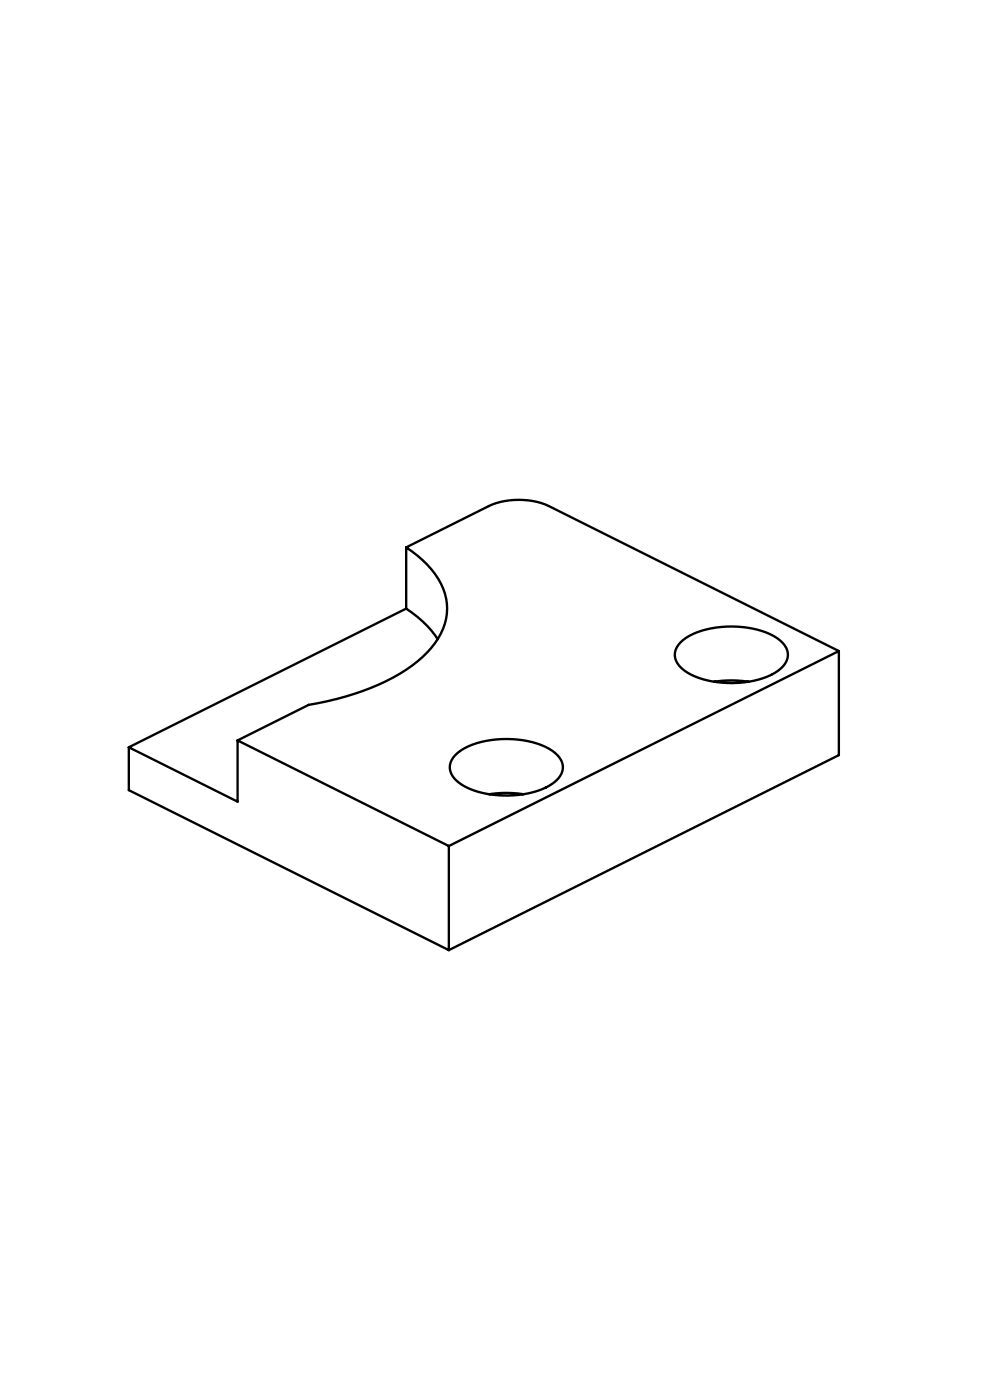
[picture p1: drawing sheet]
<svg xmlns="http://www.w3.org/2000/svg" width="210mm" height="297mm" viewBox="0 0 210 297" stroke-linecap="round" stroke-linejoin="round" font-family="sans-serif">
<g fill="none" stroke="#000" stroke-width=".5">
<path d="M86.2 116.1a18.9 18.9 0 0 1 8.2 9.8 12 12 0 0 1-3 11.6 35.7 35.7 0 0 1-16.3 9.7l-5.6 1.6-4 .7-15.1 7.6M86.2 116.1l17.5-8.7a16 16 0 0 1 12.7 0l61.5 30.7M86.2 116.1v13M86.2 129.1a22.8 22.8 0 0 1 6.6 6.5M86.2 129.1l-58.9 29.4M144.4 136.3a16 16 0 0 1 10.9-3.4 16.9 16.9 0 0 1 10.2 3 3.6 3.6 0 0 1 .1 5.9 17.3 17.3 0 0 1-12.3 3 14.8 14.8 0 0 1-8.8-3.1 3.5 3.5 0 0 1-.1-5.4zM177.9 138.1l-82.7 41.4M177.9 138.1v22.1l-82.7 41.4M27.3 158.5v9.1l67.9 34M50.4 157.1l44.8 22.4M50.4 157.1v13l-23.1-11.6M151.5 144.6a23.6 23.6 0 0 1 7.3 0"/>
<path d="M95.2 179.5v22.1M96.6 160.1a16 16 0 0 1 10.9-3.3 16.9 16.9 0 0 1 10.3 3 3.6 3.6 0 0 1 .1 5.9 17.3 17.3 0 0 1-12.3 3 14.8 14.8 0 0 1-8.8-3.2 3.5 3.5 0 0 1-.2-5.4zM103.8 168.5a23.6 23.6 0 0 1 7.3 0"/>
</g>
</svg>
